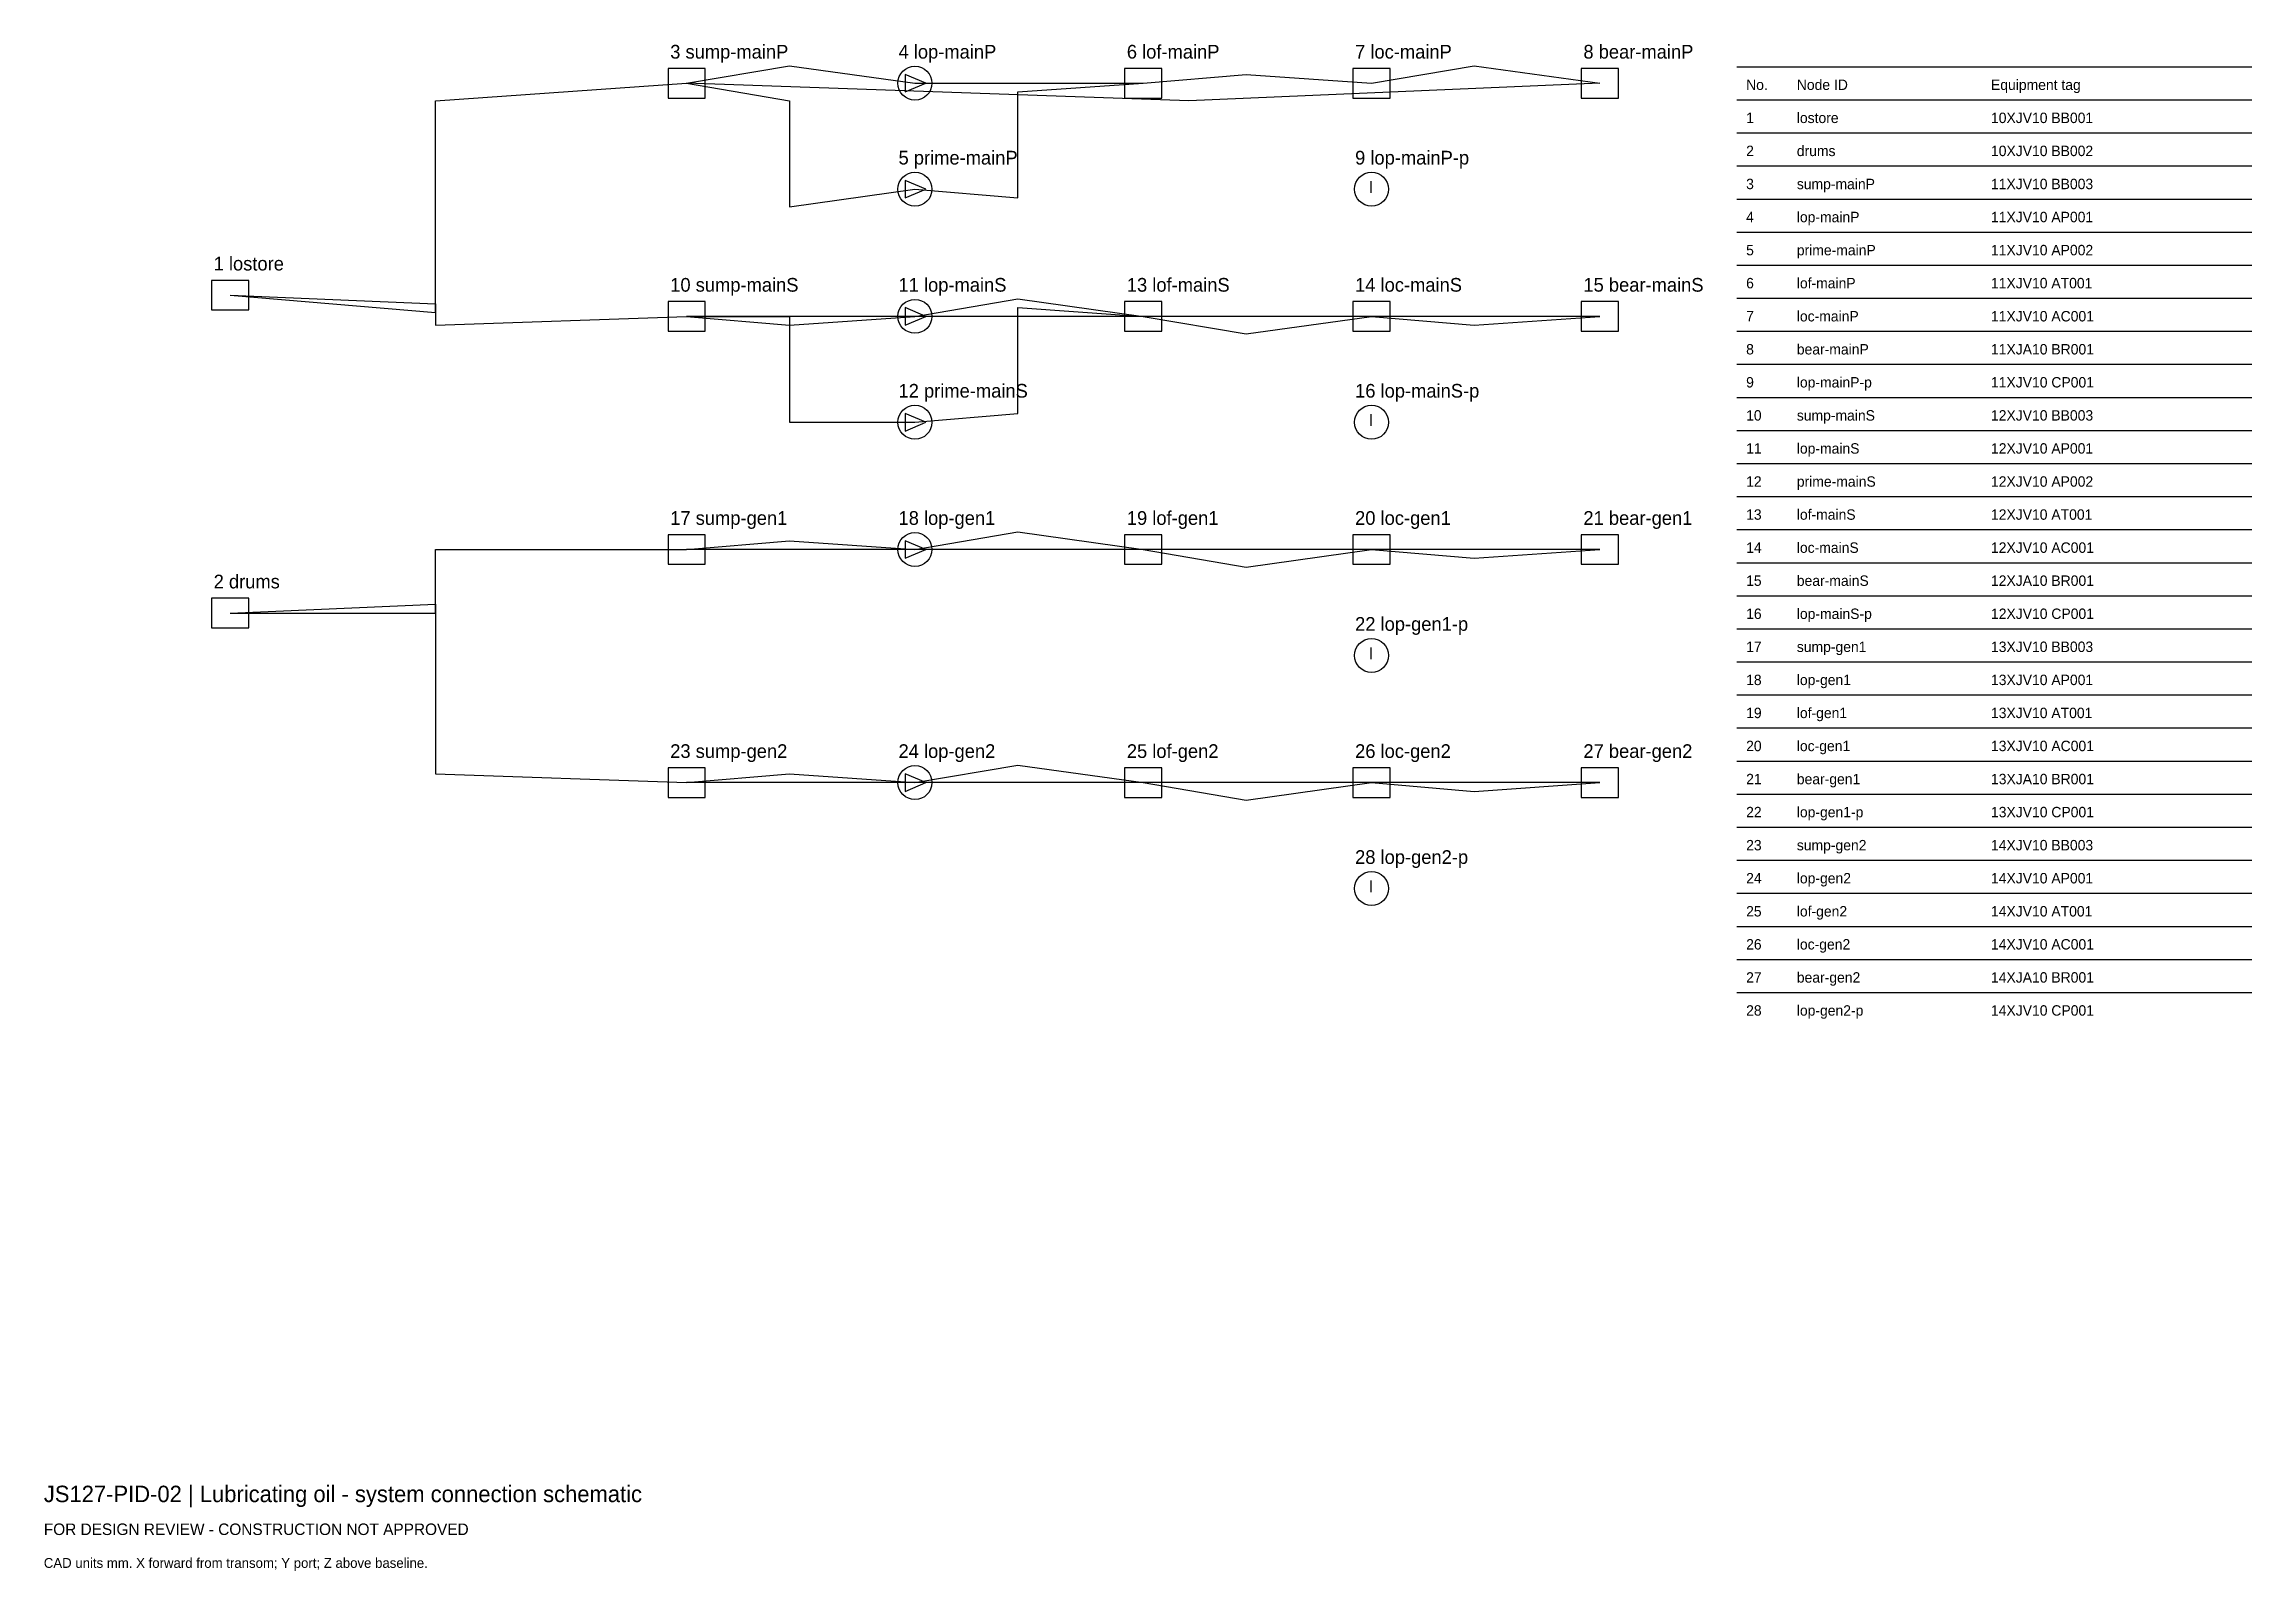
# Model space of a CAD drawing. Header units: millimetres. Extents: x 0 to 403, y -25 to 254.
import ezdxf

# ---------------------------------------------------------------- set-up
doc = ezdxf.new("R2010")
doc.units = ezdxf.units.MM
for name, color, linetype in [('ANNOTATION', 7, 'Continuous'), ('EQUIPMENT', 3, 'Continuous'), ('GEOMETRY', 7, 'Continuous'), ('PIPING', 4, 'Continuous')]:
    doc.layers.add(name, color=color, linetype=linetype)

msp = doc.modelspace()

# ---------------------------------------------------------------- linework, layer by layer
at = {"layer": 'EQUIPMENT'}
for points in [[(113.93, 244.3), (120.73, 244.3), (120.73, 249.7), (113.93, 249.7)], [(157.2, 245.4), (161, 247), (157.2, 248.6)], [(197.27, 244.3), (204.07, 244.3), (204.07, 249.7), (197.27, 249.7)], [(238.93, 244.3), (245.73, 244.3), (245.73, 249.7), (238.93, 249.7)], [(280.6, 244.3), (287.4, 244.3), (287.4, 249.7), (280.6, 249.7)], [(157.2, 226.06), (161, 227.66), (157.2, 229.26)], [(30.6, 205.62), (37.4, 205.62), (37.4, 211.02), (30.6, 211.02)], [(113.93, 201.75), (120.73, 201.75), (120.73, 207.15), (113.93, 207.15)], [(157.2, 202.85), (161, 204.45), (157.2, 206.05)], [(197.27, 201.75), (204.07, 201.75), (204.07, 207.15), (197.27, 207.15)], [(238.93, 201.75), (245.73, 201.75), (245.73, 207.15), (238.93, 207.15)], [(280.6, 201.75), (287.4, 201.75), (287.4, 207.15), (280.6, 207.15)], [(157.2, 183.51), (161, 185.11), (157.2, 186.71)], [(113.93, 159.19), (120.73, 159.19), (120.73, 164.59), (113.93, 164.59)], [(157.2, 160.29), (161, 161.89), (157.2, 163.49)], [(197.27, 159.19), (204.07, 159.19), (204.07, 164.59), (197.27, 164.59)], [(238.93, 159.19), (245.73, 159.19), (245.73, 164.59), (238.93, 164.59)], [(280.6, 159.19), (287.4, 159.19), (287.4, 164.59), (280.6, 164.59)], [(30.6, 147.59), (37.4, 147.59), (37.4, 152.99), (30.6, 152.99)], [(113.93, 116.64), (120.73, 116.64), (120.73, 122.04), (113.93, 122.04)], [(157.2, 117.74), (161, 119.34), (157.2, 120.94)], [(197.27, 116.64), (204.07, 116.64), (204.07, 122.04), (197.27, 122.04)], [(238.93, 116.64), (245.73, 116.64), (245.73, 122.04), (238.93, 122.04)], [(280.6, 116.64), (287.4, 116.64), (287.4, 122.04), (280.6, 122.04)]]:
    msp.add_lwpolyline(points, close=True, dxfattribs=at)
for centre in [(159, 247), (159, 227.66), (242.33, 227.66), (159, 204.45), (159, 185.11), (242.33, 185.11), (159, 161.89), (242.33, 142.55), (159, 119.34), (242.33, 100)]:
    msp.add_circle(centre, 3.1, dxfattribs=at)
at = {"layer": 'GEOMETRY'}
for p, q in [((309, 250), (403, 250)), ((309, 243.97), (403, 243.97)), ((309, 237.93), (403, 237.93)), ((309, 231.9), (403, 231.9)), ((309, 225.86), (403, 225.86)), ((309, 219.83), (403, 219.83)), ((309, 213.79), (403, 213.79)), ((309, 207.76), (403, 207.76)), ((309, 201.72), (403, 201.72)), ((309, 195.69), (403, 195.69)), ((309, 189.66), (403, 189.66)), ((309, 183.62), (403, 183.62)), ((309, 177.59), (403, 177.59)), ((309, 171.55), (403, 171.55)), ((309, 165.52), (403, 165.52)), ((309, 159.48), (403, 159.48)), ((309, 153.45), (403, 153.45)), ((309, 147.41), (403, 147.41)), ((309, 141.38), (403, 141.38)), ((309, 135.34), (403, 135.34)), ((309, 129.31), (403, 129.31)), ((309, 123.28), (403, 123.28)), ((309, 117.24), (403, 117.24)), ((309, 111.21), (403, 111.21)), ((309, 105.17), (403, 105.17)), ((309, 99.14), (403, 99.14)), ((309, 93.1), (403, 93.1)), ((309, 87.07), (403, 87.07)), ((309, 81.03), (403, 81.03))]:
    msp.add_line(p, q, dxfattribs=at)
at = {"layer": 'PIPING'}
for points in [[(117.33, 247), (136.08, 250.2), (136.08, 250.2), (159, 247)], [(242.33, 247), (261.08, 250.2), (261.08, 250.2), (284, 247)], [(34, 208.32), (71.5, 205.12), (71.5, 243.8), (117.33, 247)], [(117.33, 247), (136.08, 243.8), (136.08, 224.46), (159, 227.66)], [(284, 247), (209, 243.8), (209, 243.8), (117.33, 247)], [(159, 227.66), (177.75, 226.06), (177.75, 245.4), (200.67, 247)], [(159, 247), (177.75, 247), (177.75, 247), (200.67, 247)], [(200.67, 247), (219.42, 248.6), (219.42, 248.6), (242.33, 247)], [(34, 208.32), (71.5, 206.72), (71.5, 202.85), (117.33, 204.45)], [(159, 204.45), (177.75, 207.65), (177.75, 207.65), (200.67, 204.45)], [(159, 185.11), (177.75, 186.71), (177.75, 206.05), (200.67, 204.45)], [(117.33, 204.45), (136.08, 202.85), (136.08, 202.85), (159, 204.45)], [(117.33, 204.45), (136.08, 204.45), (136.08, 185.11), (159, 185.11)], [(284, 204.45), (209, 204.45), (209, 204.45), (117.33, 204.45)], [(200.67, 204.45), (219.42, 201.25), (219.42, 201.25), (242.33, 204.45)], [(242.33, 204.45), (261.08, 202.85), (261.08, 202.85), (284, 204.45)], [(34, 150.29), (71.5, 150.29), (71.5, 161.89), (117.33, 161.89)], [(117.33, 161.89), (136.08, 163.49), (136.08, 163.49), (159, 161.89)], [(284, 161.89), (209, 161.89), (209, 161.89), (117.33, 161.89)], [(159, 161.89), (177.75, 165.09), (177.75, 165.09), (200.67, 161.89)], [(200.67, 161.89), (219.42, 158.69), (219.42, 158.69), (242.33, 161.89)], [(242.33, 161.89), (261.08, 160.29), (261.08, 160.29), (284, 161.89)], [(34, 150.29), (71.5, 151.89), (71.5, 120.94), (117.33, 119.34)], [(117.33, 119.34), (136.08, 120.94), (136.08, 120.94), (159, 119.34)], [(159, 119.34), (177.75, 122.54), (177.75, 122.54), (200.67, 119.34)], [(284, 119.34), (209, 119.34), (209, 119.34), (117.33, 119.34)], [(200.67, 119.34), (219.42, 116.14), (219.42, 116.14), (242.33, 119.34)], [(242.33, 119.34), (261.08, 117.74), (261.08, 117.74), (284, 119.34)]]:
    msp.add_lwpolyline(points, dxfattribs=at)

# ---------------------------------------------------------------- texts
at = {"layer": 'ANNOTATION'}
for s, height, p in [('3 sump-mainP', 2.5, (114.33, 251.5)), ('4 lop-mainP', 2.5, (156, 251.5)), ('6 lof-mainP', 2.5, (197.67, 251.5)), ('7 loc-mainP', 2.5, (239.33, 251.5)), ('8 bear-mainP', 2.5, (281, 251.5)), ('No.', 1.9, (310.7, 245.77)), ('Node ID', 1.9, (319.95, 245.77)), ('Equipment tag', 1.9, (355.39, 245.77)), ('1', 1.9, (310.7, 239.73)), ('lostore', 1.9, (319.95, 239.73)), ('10XJV10 BB001', 1.9, (355.39, 239.73)), ('5 prime-mainP', 2.5, (156, 232.16)), ('9 lop-mainP-p', 2.5, (239.33, 232.16)), ('2', 1.9, (310.7, 233.7)), ('drums', 1.9, (319.95, 233.7)), ('10XJV10 BB002', 1.9, (355.39, 233.7)), ('I', 2.2, (241.83, 226.96)), ('3', 1.9, (310.7, 227.66)), ('sump-mainP', 1.9, (319.95, 227.66)), ('11XJV10 BB003', 1.9, (355.39, 227.66)), ('4', 1.9, (310.7, 221.63)), ('lop-mainP', 1.9, (319.95, 221.63)), ('11XJV10 AP001', 1.9, (355.39, 221.63)), ('prime-mainP', 1.9, (319.95, 215.59)), ('1 lostore', 2.5, (31, 212.82)), ('5', 1.9, (310.7, 215.59)), ('11XJV10 AP002', 1.9, (355.39, 215.59)), ('10 sump-mainS', 2.5, (114.33, 208.95)), ('11 lop-mainS', 2.5, (156, 208.95)), ('13 lof-mainS', 2.5, (197.67, 208.95)), ('14 loc-mainS', 2.5, (239.33, 208.95)), ('15 bear-mainS', 2.5, (281, 208.95)), ('6', 1.9, (310.7, 209.56)), ('lof-mainP', 1.9, (319.95, 209.56)), ('11XJV10 AT001', 1.9, (355.39, 209.56)), ('loc-mainP', 1.9, (319.95, 203.52)), ('7', 1.9, (310.7, 203.52)), ('11XJV10 AC001', 1.9, (355.39, 203.52)), ('8', 1.9, (310.7, 197.49)), ('bear-mainP', 1.9, (319.95, 197.49)), ('11XJA10 BR001', 1.9, (355.39, 197.49)), ('lop-mainP-p', 1.9, (319.95, 191.46)), ('12 prime-mainS', 2.5, (156, 189.61)), ('16 lop-mainS-p', 2.5, (239.33, 189.61)), ('9', 1.9, (310.7, 191.46)), ('11XJV10 CP001', 1.9, (355.39, 191.46)), ('I', 2.2, (241.83, 184.41)), ('10', 1.9, (310.7, 185.42)), ('sump-mainS', 1.9, (319.95, 185.42)), ('12XJV10 BB003', 1.9, (355.39, 185.42)), ('lop-mainS', 1.9, (319.95, 179.39)), ('11', 1.9, (310.7, 179.39)), ('12XJV10 AP001', 1.9, (355.39, 179.39)), ('12', 1.9, (310.7, 173.35)), ('prime-mainS', 1.9, (319.95, 173.35)), ('12XJV10 AP002', 1.9, (355.39, 173.35)), ('13', 1.9, (310.7, 167.32)), ('lof-mainS', 1.9, (319.95, 167.32)), ('12XJV10 AT001', 1.9, (355.39, 167.32)), ('17 sump-gen1', 2.5, (114.33, 166.39)), ('18 lop-gen1', 2.5, (156, 166.39)), ('19 lof-gen1', 2.5, (197.67, 166.39)), ('20 loc-gen1', 2.5, (239.33, 166.39)), ('21 bear-gen1', 2.5, (281, 166.39)), ('14', 1.9, (310.7, 161.28)), ('loc-mainS', 1.9, (319.95, 161.28)), ('12XJV10 AC001', 1.9, (355.39, 161.28)), ('2 drums', 2.5, (31, 154.79)), ('15', 1.9, (310.7, 155.25)), ('bear-mainS', 1.9, (319.95, 155.25)), ('12XJA10 BR001', 1.9, (355.39, 155.25)), ('22 lop-gen1-p', 2.5, (239.33, 147.05)), ('16', 1.9, (310.7, 149.21)), ('lop-mainS-p', 1.9, (319.95, 149.21)), ('12XJV10 CP001', 1.9, (355.39, 149.21)), ('17', 1.9, (310.7, 143.18)), ('sump-gen1', 1.9, (319.95, 143.18)), ('13XJV10 BB003', 1.9, (355.39, 143.18)), ('I', 2.2, (241.83, 141.85)), ('18', 1.9, (310.7, 137.14)), ('lop-gen1', 1.9, (319.95, 137.14)), ('13XJV10 AP001', 1.9, (355.39, 137.14)), ('19', 1.9, (310.7, 131.11)), ('lof-gen1', 1.9, (319.95, 131.11)), ('13XJV10 AT001', 1.9, (355.39, 131.11)), ('23 sump-gen2', 2.5, (114.33, 123.84)), ('24 lop-gen2', 2.5, (156, 123.84)), ('25 lof-gen2', 2.5, (197.67, 123.84)), ('26 loc-gen2', 2.5, (239.33, 123.84)), ('27 bear-gen2', 2.5, (281, 123.84)), ('20', 1.9, (310.7, 125.08)), ('loc-gen1', 1.9, (319.95, 125.08)), ('13XJV10 AC001', 1.9, (355.39, 125.08)), ('21', 1.9, (310.7, 119.04)), ('bear-gen1', 1.9, (319.95, 119.04)), ('13XJA10 BR001', 1.9, (355.39, 119.04)), ('22', 1.9, (310.7, 113.01)), ('lop-gen1-p', 1.9, (319.95, 113.01)), ('13XJV10 CP001', 1.9, (355.39, 113.01)), ('23', 1.9, (310.7, 106.97)), ('sump-gen2', 1.9, (319.95, 106.97)), ('14XJV10 BB003', 1.9, (355.39, 106.97)), ('28 lop-gen2-p', 2.5, (239.33, 104.5)), ('I', 2.2, (241.83, 99.3)), ('24', 1.9, (310.7, 100.94)), ('lop-gen2', 1.9, (319.95, 100.94)), ('14XJV10 AP001', 1.9, (355.39, 100.94)), ('25', 1.9, (310.7, 94.9)), ('lof-gen2', 1.9, (319.95, 94.9)), ('14XJV10 AT001', 1.9, (355.39, 94.9)), ('26', 1.9, (310.7, 88.87)), ('loc-gen2', 1.9, (319.95, 88.87)), ('14XJV10 AC001', 1.9, (355.39, 88.87)), ('27', 1.9, (310.7, 82.83)), ('bear-gen2', 1.9, (319.95, 82.83)), ('14XJA10 BR001', 1.9, (355.39, 82.83)), ('28', 1.9, (310.7, 76.8)), ('lop-gen2-p', 1.9, (319.95, 76.8)), ('14XJV10 CP001', 1.9, (355.39, 76.8)), ('JS127-PID-02 | Lubricating oil - system connection schematic', 3, (0, -12)), ('FOR DESIGN REVIEW - CONSTRUCTION NOT APPROVED', 2.1, (0, -18)), ('CAD units mm. X forward from transom; Y port; Z above baseline.', 1.8, (0, -24))]:
    msp.add_text(s, height=height, dxfattribs=at).set_placement(p)

doc.saveas('drawing.dxf')
